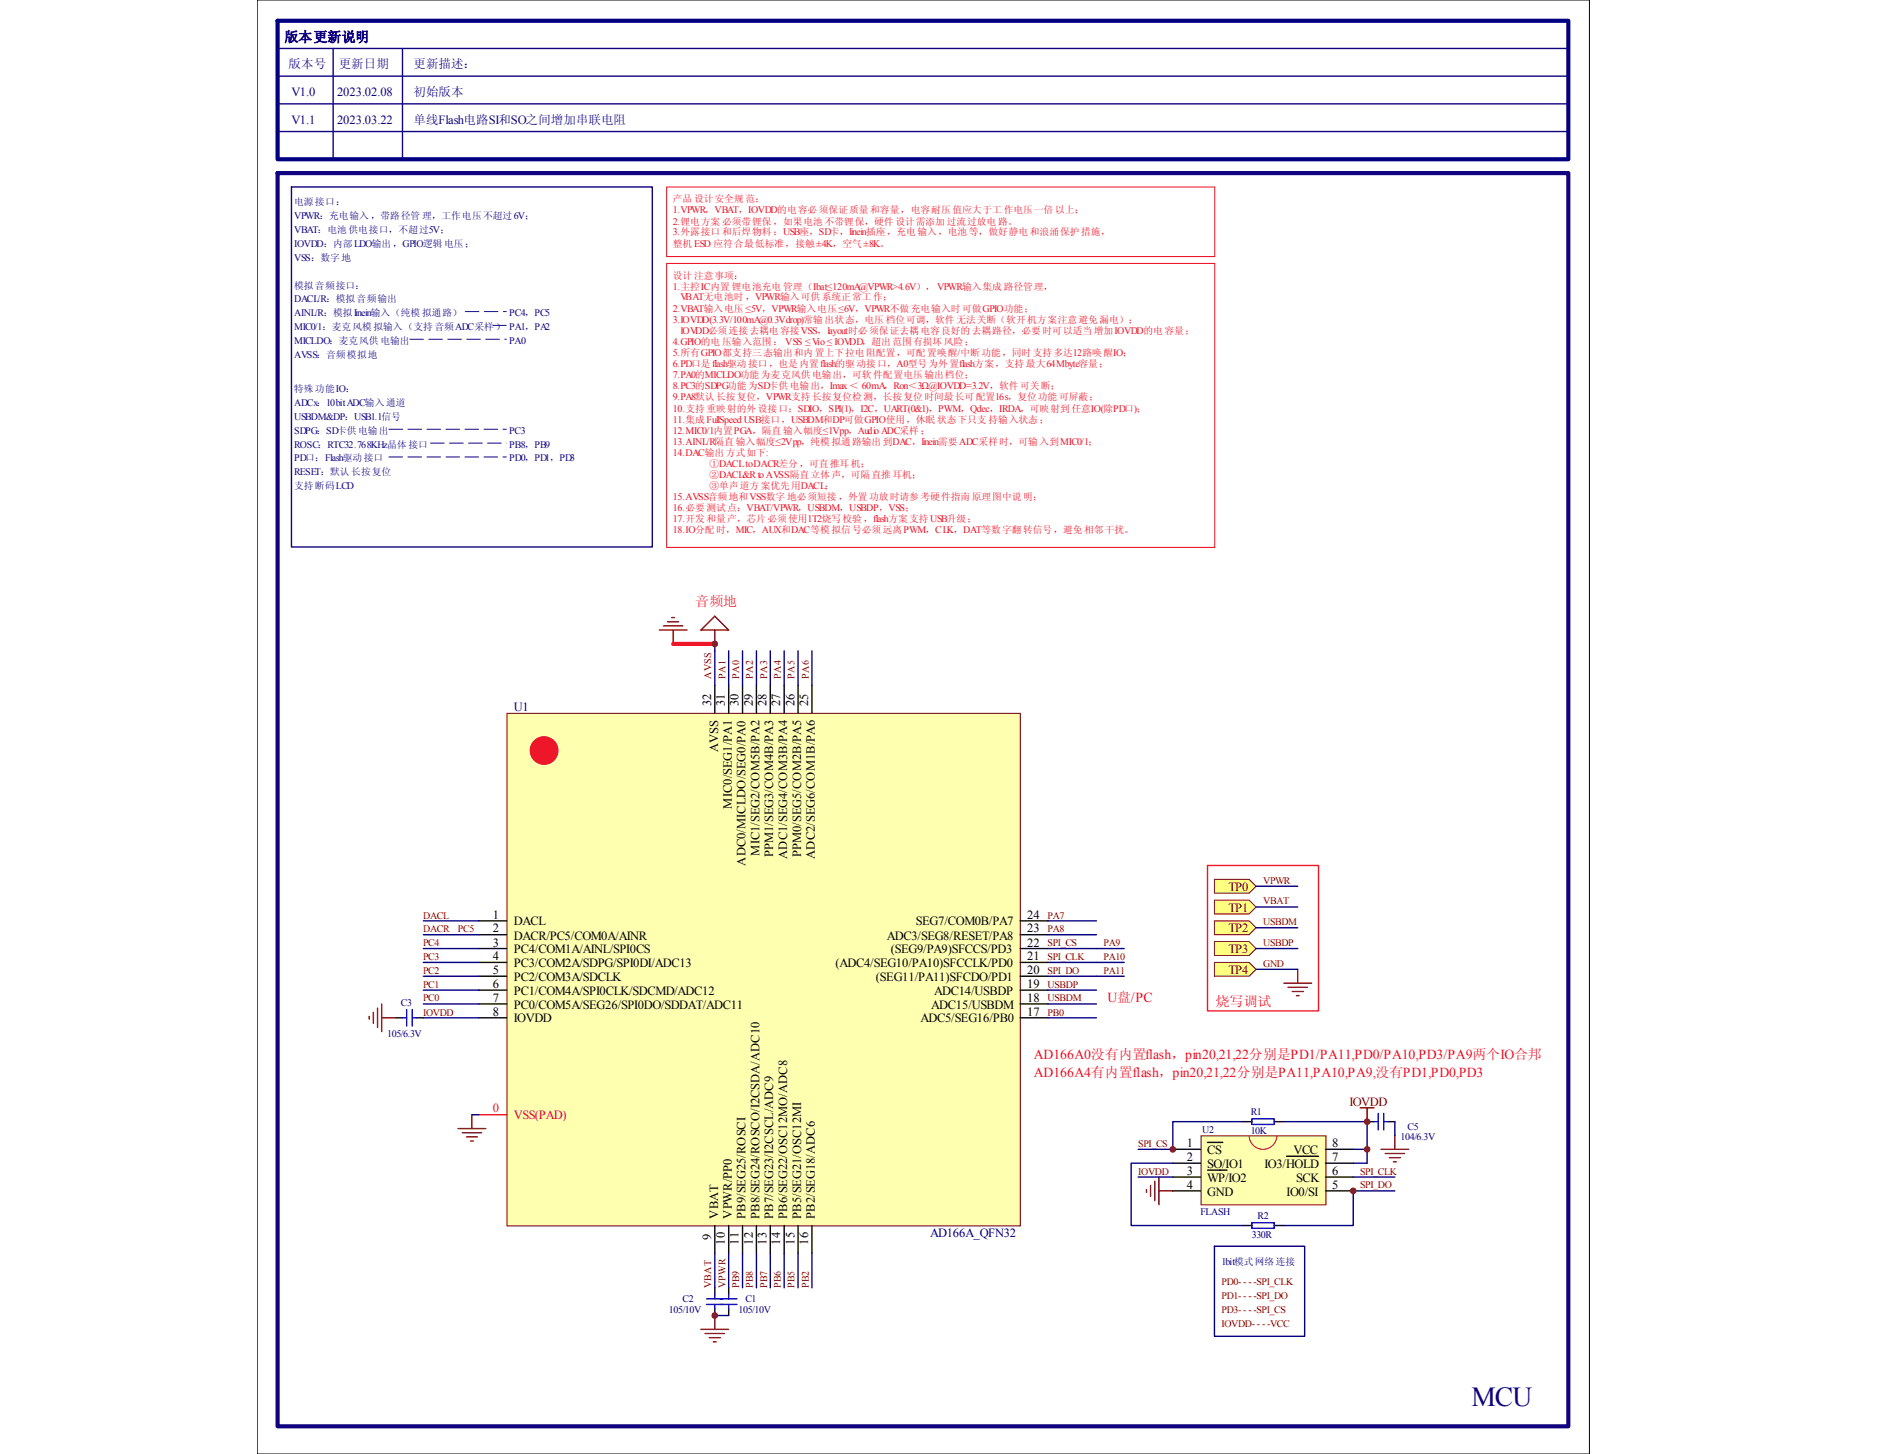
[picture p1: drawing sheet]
<svg xmlns="http://www.w3.org/2000/svg" width="279mm" height="216mm" viewBox="0 0 279 216" stroke-linecap="round" stroke-linejoin="round" font-family="sans-serif">
<defs><g id="words">
<text font-size="4.1" fill="#11037f" x="218.4" y="208.8">MCU</text>
<text font-size="2.1" fill="#11037f" x="42.2" y="6.2">版本更新说明</text>
<g font-size="2.1" fill="#ee0e22">
<text x="103.2" y="90">音频地</text>
<text x="180.5" y="149.4">烧写调试</text>
</g>
<g font-size="2" fill="#ee0e22">
<text x="164.4" y="148.8">U盘/PC</text>
<text x="153.5" y="157.2">AD166A0没有内置flash，pin20,21,22分别是PD1/PA11,PD0/PA10,PD3/PA9两个IO合邦</text>
<text x="153.5" y="159.9">AD166A4有内置flash，pin20,21,22分别是PA11,PA10,PA9,没有PD1,PD0,PD3</text>
</g>
<g font-size="1.9" fill="#11037f">
<text x="42.8" y="10.2">版本号</text>
<text x="50.3" y="10.2">更新日期</text>
<text x="61.4" y="10.2">更新描述：</text>
<text x="43.3" y="14.3">V1.0</text>
<text x="50" y="14.3">2023.02.08</text>
<text x="61.4" y="14.3">初始版本</text>
<text x="43.3" y="18.4">V1.1</text>
<text x="50" y="18.4">2023.03.22</text>
<text x="61.4" y="18.4">单线Flash电路SI和SO之间增加串联电阻</text>
</g>
<g font-size="1.9" fill="#000080">
<text x="76.3" y="105.6">U1</text>
<text x="138.1" y="183.7">AD166A_QFN32</text>
</g>
<g font-size="1.9">
<text x="105.6" y="104.9" transform="rotate(-90 105.6 104.9)">32</text>
<text x="107.6" y="104.9" transform="rotate(-90 107.6 104.9)">31</text>
<text x="109.6" y="104.9" transform="rotate(-90 109.6 104.9)">30</text>
<text x="111.8" y="104.9" transform="rotate(-90 111.8 104.9)">29</text>
<text x="113.8" y="104.9" transform="rotate(-90 113.8 104.9)">28</text>
<text x="115.8" y="104.9" transform="rotate(-90 115.8 104.9)">27</text>
<text x="117.9" y="104.9" transform="rotate(-90 117.9 104.9)">26</text>
<text x="120" y="104.9" transform="rotate(-90 120 104.9)">25</text>
<text x="106.6" y="111.7" transform="rotate(-90 106.6 111.7)">AVSS</text>
<text x="108.6" y="120.1" transform="rotate(-90 108.6 120.1)">MIC0/SEG1/PA1</text>
<text x="110.7" y="128.5" transform="rotate(-90 110.7 128.5)">ADC0/MICLDO/SEG0/PA0</text>
<text x="112.8" y="127.1" transform="rotate(-90 112.8 127.1)">MIC1/SEG2/COM5B/PA2</text>
<text x="114.8" y="127.3" transform="rotate(-90 114.8 127.3)">PPM1/SEG3/COM4B/PA3</text>
<text x="116.8" y="127.5" transform="rotate(-90 116.8 127.5)">ADC1/SEG4/COM3B/PA4</text>
<text x="119" y="127.3" transform="rotate(-90 119 127.3)">PPM0/SEG5/COM2B/PA5</text>
<text x="121" y="127.5" transform="rotate(-90 121 127.5)">ADC2/SEG6/COM1B/PA6</text>
<text x="73.2" y="136.4">1</text>
<text x="76.3" y="137.4">DACL</text>
<text x="136" y="137.4">SEG7/COM0B/PA7</text>
<text x="152.5" y="136.4">24</text>
<text x="73.2" y="138.4">2</text>
<text x="73.2" y="140.5">3</text>
<text x="73.2" y="142.6">4</text>
<text x="76.3" y="139.5">DACR/PC5/COM0A/AINR</text>
<text x="76.3" y="141.6">PC4/COM1A/AINL/SPI0CS</text>
<text x="76.3" y="143.6">PC3/COM2A/SDPG/SPI0DI/ADC13</text>
<text x="124" y="143.6">(ADC4/SEG10/PA10)SFCCLK/PD0</text>
<text x="131.7" y="139.5">ADC3/SEG8/RESET/PA8</text>
<text x="132.2" y="141.6">(SEG9/PA9)SFCCS/PD3</text>
<text x="152.5" y="142.6">21</text>
<text x="152.5" y="140.5">22</text>
<text x="152.5" y="138.4">23</text>
<text x="73.2" y="144.6">5</text>
<text x="73.2" y="146.7">6</text>
<text x="73.2" y="148.8">7</text>
<text x="76.3" y="145.6">PC2/COM3A/SDCLK</text>
<text x="76.3" y="147.7">PC1/COM4A/SPI0CLK/SDCMD/ADC12</text>
<text x="76.3" y="149.8">PC0/COM5A/SEG26/SPI0DO/SDDAT/ADC11</text>
<text x="130" y="145.6">(SEG11/PA11)SFCDO/PD1</text>
<text x="138.3" y="149.8">ADC15/USBDM</text>
<text x="138.7" y="147.7">ADC14/USBDP</text>
<text x="152.5" y="148.8">18</text>
<text x="152.5" y="146.7">19</text>
<text x="152.5" y="144.6">20</text>
<text x="73.2" y="150.8">8</text>
<text x="76.3" y="151.8">IOVDD</text>
<text x="136.7" y="151.8">ADC5/SEG16/PB0</text>
<text x="152.5" y="150.8">17</text>
<text x="176.2" y="170.3">1</text>
<text x="176.2" y="172.4">2</text>
<text x="179.2" y="171.4">CS</text>
<text x="179.2" y="173.4">SO/IO1</text>
<text x="187.7" y="173.4">IO3/HOLD</text>
<text x="192" y="171.4">VCC</text>
<text x="197.8" y="172.4">7</text>
<text x="197.8" y="170.3">8</text>
<text x="176.2" y="174.4">3</text>
<text x="176.2" y="176.5">4</text>
<text x="179.2" y="175.5">WP/IO2</text>
<text x="179.2" y="177.5">GND</text>
<text x="191" y="177.5">IO0/SI</text>
<text x="192.4" y="175.5">SCK</text>
<text x="197.8" y="176.5">5</text>
<text x="197.8" y="174.4">6</text>
<text x="105.6" y="184.1" transform="rotate(-90 105.6 184.1)">9</text>
<text x="106.6" y="180.9" transform="rotate(-90 106.6 180.9)">VBAT</text>
<text x="107.6" y="184.8" transform="rotate(-90 107.6 184.8)">10</text>
<text x="108.6" y="180.9" transform="rotate(-90 108.6 180.9)">VPWR/PP0</text>
<text x="109.6" y="184.8" transform="rotate(-90 109.6 184.8)">11</text>
<text x="110.7" y="180.9" transform="rotate(-90 110.7 180.9)">PB9/SEG25/ROSCI</text>
<text x="111.8" y="184.8" transform="rotate(-90 111.8 184.8)">12</text>
<text x="112.8" y="180.9" transform="rotate(-90 112.8 180.9)">PB8/SEG24/ROSCO/I2CSDA/ADC10</text>
<text x="113.8" y="184.8" transform="rotate(-90 113.8 184.8)">13</text>
<text x="114.8" y="180.9" transform="rotate(-90 114.8 180.9)">PB7/SEG23/I2CSCL/ADC9</text>
<text x="115.8" y="184.8" transform="rotate(-90 115.8 184.8)">14</text>
<text x="116.8" y="180.9" transform="rotate(-90 116.8 180.9)">PB6/SEG22/OSC12MO/ADC8</text>
<text x="117.9" y="184.8" transform="rotate(-90 117.9 184.8)">15</text>
<text x="119" y="180.9" transform="rotate(-90 119 180.9)">PB5/SEG21/OSC12MI</text>
<text x="120" y="184.8" transform="rotate(-90 120 184.8)">16</text>
<text x="121" y="180.9" transform="rotate(-90 121 180.9)">PB2/SEG18/ADC6</text>
</g>
<g font-size="1.9" fill="#800000">
<text x="182.4" y="135.4">TP1</text>
<text x="182.4" y="132.3">TP0</text>
<text x="182.4" y="138.4">TP2</text>
<text x="182.4" y="141.6">TP3</text>
<text x="182.4" y="144.6">TP4</text>
<text x="200.3" y="164.2">IOVDD</text>
</g>
<g font-size="1.9" fill="#ee0e22">
<text x="73.2" y="165.2">0</text>
<text x="76.3" y="166.2">VSS(PAD)</text>
</g>
<g font-size="1.5" fill="#11037f">
<text x="43.7" y="32.5">VPWR：充电输入 ，带路径管 理，工作电压不超过6V；</text>
<text x="43.7" y="34.5">VBAT：电池 供电接口，不超过5V；</text>
<text x="43.7" y="36.7">IOVDD：内部LDO输出 ，GPIO逻辑 电压；</text>
<text x="43.7" y="38.7">VSS：数字 地</text>
<text x="43.7" y="44.9">DACL/R：模拟音频输出</text>
<text x="43.7" y="46.9">AINL/R：模拟linein输入（纯模 拟通路）</text>
<text x="75.6" y="46.9">PC4，PC5</text>
<text x="43.7" y="53.1">AVSS：音频模拟地</text>
<text x="43.7" y="48.9">MIC0/1：麦克风模 拟输入（支持 音频ADC采样 ） PA1，PA2</text>
<text x="43.7" y="51.1">MICLDO：麦克风供 电输出</text>
<text x="75.6" y="51.1">PA0</text>
<text x="43.7" y="60.3">ADCx：10bit ADC输入 通道</text>
<text x="43.7" y="62.3">USBDM&amp;DP：USB1.1信号</text>
<text x="43.7" y="64.4">SDPG：SD卡供 电输出</text>
<text x="75.6" y="64.4">PC3</text>
<text x="43.7" y="68.5">PD口：Flash驱动 接口</text>
<text x="43.7" y="66.5">ROSC：RTC32.768KHz晶体 接口</text>
<text x="43.7" y="70.5">RESET：默认 长按复位</text>
<text x="75.6" y="66.5">PB8，PB9</text>
<text x="75.6" y="68.5">PD0，PD1，PD3</text>
</g>
<g font-size="1.5" fill="#ee0e22">
<text x="99.9" y="31.7">1.VPWR，VBAT，IOVDD的电容必 须保证质量 和容量，电容耐压 值应大于工 作电压一倍 以上；</text>
<text x="99.9" y="33.4">2.锂电方案 必须带锂保 ，如果电池 不带锂保，硬件 设计需添加 过流过放电 路。</text>
<text x="99.9" y="35">3.外露接口 和后焊物料 ：USB座，SD卡，linein插座，充电 输入，电池 等，做好静电 和浪涌保护 措施，</text>
<text x="99.9" y="43">1.主控IC内置 锂电池充电 管理（Ibat≤120mA@VPWR&gt;4.6V），VPWR输入集成 路径管理，</text>
<text x="99.9" y="46.3">2.VBAT输入电压≤5V，VPWR输入电压≤6V，VPWR不做 充电输入时 可做GPIO功能；</text>
<text x="99.9" y="47.9">3.IOVDD(3.3V/100mA@0.3Vdrop)常输 出状态，电压 档位可调，软件 无法关断（软开机方案注意避免 漏电）；</text>
<text x="101" y="44.6">VBAT无电池时 ，VPWR输入可供 系统正常工 作；</text>
<text x="99.9" y="51.2">4.GPIO的电 压输入范围 ： VSS ≤ Vio ≤ IOVDD，超出 范围有损坏 风险；</text>
<text x="99.9" y="52.9">5.所有GPIO都支持三 态输出和内 置上下拉电 阻配置，可配 置唤醒/中断 功能，同时 支持多达12路唤 醒IO；</text>
<text x="101" y="49.6">IOVDD必须 连接去耦电 容接VSS，layout时必 须保证去耦 电容良好的 去耦路径，必要 时可以适当 增加IOVDD的电 容量；</text>
<text x="99.9" y="54.5">6.PD口是flash驱动 接口，也是 内置flash的驱 动接口，A0型号为外 置flash方案，支持 最大64Mbyte容量；</text>
<text x="99.9" y="56.1">7.PA0的MICLDO功能 为麦克风供 电输出，可软 件配置电压 输出档位；</text>
<text x="99.9" y="57.8">8.PC3的SDPG功能 为SD卡供 电输出，Imax ＜ 60mA，Ron＜3Ω@IOVDD=3.2V，软件 可关断；</text>
<text x="99.9" y="59.4">9.PA8默认 长按复位，VPWR支持 长按复位检 测，长按复位 时间最长可 配置16s，复位功能 可屏蔽；</text>
<text x="99.9" y="61.1">10.支持 重映射的外 设接口：SDIO，SPI(1)，I2C，UART(0&amp;1)，PWM，Qdec，IRDA，可映射到 任意IO(除PD口)；</text>
<text x="99.9" y="62.7">11.集成FullSpeed USB接口，USBDM和DP可做GPIO使用，休眠 状态下只支 持输入状态 ；</text>
<text x="99.9" y="64.4">12.MIC0/1内置PGA，隔直 输入幅度≤1Vpp，Audio ADC采样 ；</text>
<text x="99.9" y="66">13.AINL/R隔直 输入幅度≤2Vpp，纯模 拟通路输出 到DAC，linein需要ADC采样时，可输 入到MIC0/1；</text>
<text x="99.9" y="67.6">14.DAC输出 方式如下:</text>
<text x="99.9" y="74.3">15.AVSS音频 地和VSS数字 地必须短接 ，外置 功放时请参 考硬件指南 原理图中说 明；</text>
<text x="99.9" y="75.9">16.必要 测试点：VBAT/VPWR，USBDM，USBDP，VSS；</text>
<text x="99.9" y="77.6">17.开发 和量产，芯片 必须使用1T2烧写校验 ，flash方案支持USB升级；</text>
<text x="99.9" y="79.2">18.IO分配 时，MIC，AUX和DAC等模 拟信号必须 远离PWM，CLK，DAT等数字翻 转信号，避免 相邻干扰。</text>
</g>
<g font-size="1.5" fill="#800000">
<text x="105.6" y="100.8" transform="rotate(-90 105.6 100.8)">AVSS</text>
<text x="107.7" y="100.8" transform="rotate(-90 107.7 100.8)">PA1</text>
<text x="109.7" y="100.8" transform="rotate(-90 109.7 100.8)">PA0</text>
<text x="111.8" y="100.8" transform="rotate(-90 111.8 100.8)">PA2</text>
<text x="113.9" y="100.8" transform="rotate(-90 113.9 100.8)">PA3</text>
<text x="115.9" y="100.8" transform="rotate(-90 115.9 100.8)">PA4</text>
<text x="117.9" y="100.8" transform="rotate(-90 117.9 100.8)">PA5</text>
<text x="120.1" y="100.8" transform="rotate(-90 120.1 100.8)">PA6</text>
<text x="187.5" y="131.2">VPWR</text>
<text x="62.8" y="136.4">DACL</text>
<text x="155.5" y="136.4">PA7</text>
<text x="187.5" y="137.4">USBDM</text>
<text x="187.5" y="134.3">VBAT</text>
<text x="62.8" y="142.5">PC3</text>
<text x="62.8" y="138.4">DACR</text>
<text x="62.8" y="140.5">PC4</text>
<text x="68" y="138.4">PC5</text>
<text x="155.5" y="138.4">PA8</text>
<text x="155.5" y="140.5">SPI_CS</text>
<text x="155.5" y="142.5">SPI_CLK</text>
<text x="163.8" y="142.5">PA10</text>
<text x="163.8" y="140.5">PA9</text>
<text x="187.5" y="140.5">USBDP</text>
<text x="187.5" y="143.6">GND</text>
<text x="62.8" y="146.6">PC1</text>
<text x="62.8" y="144.6">PC2</text>
<text x="62.8" y="148.7">PC0</text>
<text x="155.5" y="146.6">USBDP</text>
<text x="155.5" y="148.7">USBDM</text>
<text x="155.5" y="144.6">SPI_DO</text>
<text x="163.8" y="144.6">PA11</text>
<text x="62.8" y="150.8">IOVDD</text>
<text x="155.5" y="150.8">PB0</text>
<text x="169" y="170.3">SPI_CS</text>
<text x="169" y="174.4">IOVDD</text>
<text x="201.9" y="176.4">SPI_DO</text>
<text x="201.9" y="174.4">SPI_CLK</text>
<text x="105.6" y="191.3" transform="rotate(-90 105.6 191.3)">VBAT</text>
<text x="107.7" y="191.3" transform="rotate(-90 107.7 191.3)">VPWR</text>
<text x="109.7" y="191.3" transform="rotate(-90 109.7 191.3)">PB9</text>
<text x="111.8" y="191.3" transform="rotate(-90 111.8 191.3)">PB8</text>
<text x="113.9" y="191.3" transform="rotate(-90 113.9 191.3)">PB7</text>
<text x="115.9" y="191.3" transform="rotate(-90 115.9 191.3)">PB6</text>
<text x="117.9" y="191.3" transform="rotate(-90 117.9 191.3)">PB5</text>
<text x="120.1" y="191.3" transform="rotate(-90 120.1 191.3)">PB2</text>
<text x="181.4" y="190.8">PD0- - - -SPI_CLK</text>
<text x="181.4" y="192.9">PD1- - - -SPI_DO</text>
<text x="181.4" y="195">PD3- - - -SPI_CS</text>
<text x="181.4" y="197">IOVDD- - - -VCC</text>
</g>
<g font-size="1.5" fill="#000080">
<text x="59.5" y="149.4">C3</text>
<text x="57.5" y="154">105/6.3V</text>
<text x="185.7" y="165.5">R1</text>
<text x="209" y="167.8">C5</text>
<text x="178.5" y="168.2">U2</text>
<text x="185.7" y="168.4">10K</text>
<text x="207.9" y="169.2">104/6.3V</text>
<text x="178.2" y="180.3">FLASH</text>
<text x="185.8" y="183.9">330R</text>
<text x="186.7" y="181">R2</text>
<text x="181.4" y="187.8">1bit模式网络 连接</text>
<text x="99.3" y="195">105/10V</text>
<text x="101.3" y="193.3">C2</text>
<text x="109.6" y="195">105/10V</text>
<text x="110.7" y="193.3">C1</text>
</g>
<g font-size="1.4" fill="#11037f">
<text x="43.7" y="30.5">电源接口：</text>
<text x="43.7" y="42.8">模拟音频接口：</text>
<text x="43.7" y="58.3">特殊功能IO：</text>
<text x="43.7" y="72.6">支持断码LCD</text>
</g>
<g font-size="1.4" fill="#ee0e22">
<text x="99.9" y="30.1">产品 设计安全规 范：</text>
<text x="99.9" y="36.7">整机ESD 应符合最低标准，接触±4K，空气±8K。</text>
<text x="99.9" y="41.4">设计 注意事项：</text>
<text x="105.3" y="69.3">①DACL to DACR差分 ，可直推耳 机；</text>
<text x="105.3" y="71">②DACL&amp;R to AVSS隔直立体 声，可隔直推 耳机；</text>
<text x="105.3" y="72.6">③单声道方 案优先用DACL；</text>
</g>
</g></defs>
<path d="M38.2 0h197.8v215.9h-197.8z" fill="none" stroke="#000" stroke-width=".15"/>
<path d="M41.2 3.1h191.6v20.5h-191.6z" fill="none" stroke="#000080" stroke-width=".62"/>
<path d="M41.2 7.2h191.6M41.2 11.3h191.6M41.2 15.4h191.6M41.2 19.5h191.6M49.5 7.2v16.4M59.8 7.2v16.4M43.3 27.8h53.5v53.4h-53.5z" fill="none" stroke="#11037f" stroke-width=".21"/>
<path d="M41.2 25.7h191.6v186.1h-191.6z" fill="none" stroke="#11037f" stroke-width=".62"/>
<path d="M60.8 50.4h14.4M69 46.3h6.2M73.1 48.3h2.1M57.7 63.7h17.5M57.7 67.9h17.5M63.9 65.8h11.3" fill="none" stroke="#11037f" stroke-width=".15" stroke-dasharray="2.1 .7" stroke-linecap="butt"/>
<path d="M97.9 93.6h4.1M98.5 92.9h2.9M99.1 92.3h1.7M99.7 91.7h.4M99.9 93.6v2" fill="none" stroke="#800000" stroke-width=".21"/>
<g fill="#ffff80" stroke="#800000" stroke-width=".15">
<path d="M180.3 136.7h5.1l1.1 1.1-1.1 1h-5.1z" fill-rule="evenodd"/>
<path d="M180.3 139.8h5.1l1.1 1-1.1 1.1h-5.1z" fill-rule="evenodd"/>
</g>
<path d="M186.5 137.8h6.2M186.5 140.8h6.2" fill="none" stroke="#000080" stroke-width=".21"/>
<path d="M180.3 133.7h5.1l1.1 1-1.1 1h-5.1z" fill-rule="evenodd" fill="#ffff80" stroke="#800000" stroke-width=".15"/>
<path d="M186.5 134.7h6.2M186.5 143.9h6.2" fill="none" stroke="#000080" stroke-width=".21"/>
<path d="M190.6 146h4.1M191.2 146.6h2.9M191.8 147.2h1.7M192.5 147.8h.4M192.7 143.9v2.1" fill="none" stroke="#800000" stroke-width=".21"/>
<path d="M180.3 142.9h5.1l1.1 1-1.1 1.1h-5.1z" fill-rule="evenodd" fill="#ffff80" stroke="#800000" stroke-width=".15"/>
<path d="M179.3 128.5h16.4v21.6h-16.4z" fill="none" stroke="#ee0e22" stroke-width=".21"/>
<path d="M58.7 151.1h1.1M61.8 151.1h1M106.1 191.2v1.1M106.1 194.3v1M108.2 191.2v1.1M108.2 194.3v1" fill="none" stroke="#000" stroke-width=".21"/>
<path d="M59.8 151.1h.6M60.4 149.9v2.5M61.2 151.1h.6M61.2 149.9v2.5M104.9 193.7h4.5M104.9 192.9h4.5M106.1 192.3v.6M106.1 193.7v.6M108.2 192.3v.6M108.2 193.7v.6" fill="none" stroke="#00f" stroke-width=".21"/>
<path d="M104.1 93.6l2-2.1 2.1 2.1zM106.1 93.6v2M104.1 197.4h4.1M104.7 198h2.9M105.3 198.6h1.6M105.9 199.2h.4M106.1 195.3v2.1" fill="none" stroke="#800000" stroke-width=".21"/>
<path d="M155.6 138.8h7.2M155.6 136.7h7.2M155.6 140.8h7.2M155.6 142.9h7.2M155.6 145h7.2M155.6 147h7.2M155.6 149.1h7.2M155.6 151.1h7.2" fill="none" stroke="#000080" stroke-width=".21"/>
<path d="M99.9 95.6h6.2" fill="none" stroke="#ee0e22" stroke-width=".62"/>
<path d="M99 27.8h81.3v10.3h-81.3zM99 39.1h81.3v42.2h-81.3z" fill="none" stroke="#ee0e22" stroke-width=".15"/>
<path d="M180.3 130.6h5.1l1.1 1-1.1 1h-5.1z" fill-rule="evenodd" fill="#ffff80" stroke="#800000" stroke-width=".15"/>
<path d="M186.5 131.6h6.2" fill="none" stroke="#000080" stroke-width=".21"/>
<path d="M75.4 106h76.1v76h-76.1z" fill="#ffffb0"/>
<path d="M75.3 105.9h76.2v76.1h-76.2z" fill="none" stroke="#800000" stroke-width=".15"/>
<g fill="none" stroke="#000" stroke-width=".21">
<path d="M106.1 101.8v4.1M108.2 101.8v4.1M110.2 101.8v4.1M112.3 101.8v4.1M114.4 101.8v4.1M116.4 101.8v4.1M118.5 101.8v4.1M120.5 101.8v4.1M71.1 138.8h4.1M71.1 136.7h4.1M151.4 138.8h4.2M151.4 136.7h4.2"/>
<path d="M71.1 151.1h4.1M71.1 149.1h4.1M71.1 147h4.1M71.1 145h4.1M71.1 142.9h4.1M71.1 140.8h4.1M151.4 151.1h4.2M151.4 149.1h4.2M151.4 147h4.2M151.4 145h4.2M151.4 142.9h4.2M151.4 140.8h4.2"/>
<path d="M106.1 182v4.1M108.2 182v4.1M110.2 182v4.1M112.3 182v4.1M114.4 182v4.1M116.4 182v4.1M118.5 182v4.1M120.5 182v4.1"/>
</g>
<circle cx="80.8" cy="111.4" r="2.06" fill="#ee0e22" stroke="#ee0e22" stroke-width=".15"/>
<path d="M71.1 165.5h4.1" fill="none" stroke="#ee0e22" stroke-width=".21"/>
<g fill="none" stroke="#000080" stroke-width=".21">
<path d="M62.8 136.7h8.3M62.8 138.8h8.3M62.8 140.8h8.3M62.8 142.9h8.3M62.8 145h8.3M62.8 147h8.3M62.8 149.1h8.3M62.8 151.1h8.3M162.8 140.8h4.1M162.8 142.9h4.1M162.8 145h4.1M70.1 165.5h1"/>
<path d="M106.1 186.1v5.1M106.1 195.3h2.1M108.2 186.1v5.1M110.2 186.1v5.1M112.3 186.1v5.1M114.4 186.1v5.1M116.4 186.1v5.1M118.5 186.1v5.1M120.5 186.1v5.1"/>
</g>
<path d="M54.8 150.9v.4M55.4 150.3v1.7M56 149.7v2.9M56.7 149.1v4.1M56.7 151.1h2M68 167.6h4.1M68.6 168.2h2.9M69.2 168.8h1.7M69.8 169.4h.5M70.1 165.5v2.1" fill="none" stroke="#800000" stroke-width=".21"/>
<circle cx="106.1" cy="195.3" r=".41" fill="#800000" stroke="#800000" stroke-width=".15"/>
<path d="M178.4 168.7h18.4v10.2h-18.4z" fill="#ffffb0"/>
<path d="M178.3 168.7h18.5v10.2h-18.5z" fill="none" stroke="#800000" stroke-width=".15"/>
<g fill="none" stroke="#000" stroke-width=".21">
<path d="M174.1 170.7h4.1M174.1 172.7h4.1M174.1 174.8h4.1M174.1 176.8h4.1M179.3 169.6h2.2M179.3 173.7h2.8M184.4 166.5h1.5M189.2 166.5h1.4M191 171.7h4.7M196.8 170.7h4.1M196.8 172.7h4.1M196.8 174.8h4.1"/>
<path d="M196.8 176.8h4.1M203 166.5h1M206.1 166.5h1M184.4 182h1.5M189.2 182h1.4"/>
</g>
<path d="M185.4 168.6a2.06 2.06 0 0 0 2.1 2.1 2.06 2.06 0 0 0 2.1-2.1" fill="none" stroke="#bf0000" stroke-width=".15"/>
<path d="M170.2 176.6v.4M170.8 176v1.7M171.4 175.4v2.9M172.1 174.8v4.1M172.1 176.8h2M201.9 164.5h2.1M203 164.5v2M205 170.7h4.1M205.6 171.3h2.9M206.3 171.9h1.6M206.9 172.5h.4M207.1 168.6v2.1" fill="none" stroke="#800000" stroke-width=".21"/>
<g fill="none" stroke="#000080" stroke-width=".21">
<path d="M106.1 95.6v6.2M108.2 96.6v5.2M110.2 96.6v5.2M112.3 96.6v5.2M114.4 96.6v5.2M116.4 96.6v5.2M118.5 96.6v5.2M120.5 96.6v5.2M169 174.8h5.1M174.1 172.7h-6.2v9.3h16.5M184.4 166.5h-10.3v4.2h-5.1M190.6 166.5h12.4v4.2"/>
<path d="M200.9 174.8h6.2M200.9 170.7h2.1M203 170.7v2h-2.1M207.1 176.8h-6.2v5.2h-10.3M207.1 166.5v2.1M180.3 185.1h13.4v13.3h-13.4z"/>
</g>
<path d="M185.9 166.1h3.3v.9h-3.3zM204 166.5h.6M204.6 165.3v2.5M205.4 166.5h.7M205.4 165.3v2.5M185.9 181.6h3.3v.8h-3.3z" fill="none" stroke="#00f" stroke-width=".21"/>
<g fill="#800000" stroke="#800000" stroke-width=".15">
<circle cx="106.1" cy="95.6" r=".41"/>
<circle cx="174.1" cy="170.7" r=".41"/>
<circle cx="200.9" cy="176.8" r=".41"/>
<circle cx="203" cy="170.7" r=".41"/>
<circle cx="203" cy="166.6" r=".41"/>
</g>
<use href="#words"/>
</svg>
